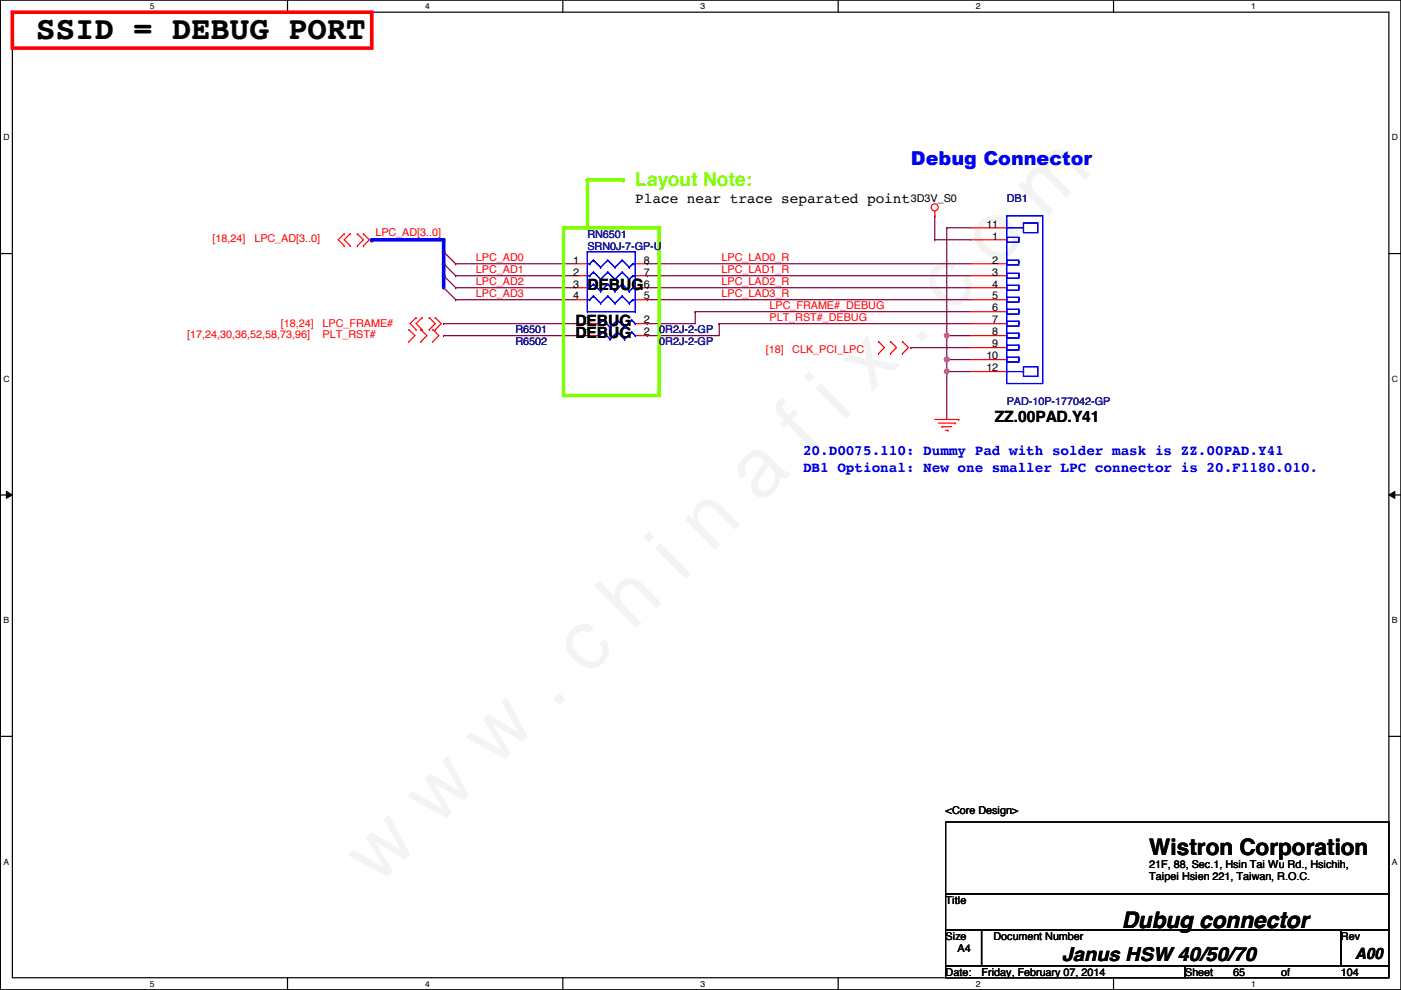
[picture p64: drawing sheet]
<svg xmlns="http://www.w3.org/2000/svg" width="297mm" height="210mm" viewBox="0 0 297 210" stroke-linecap="round" stroke-linejoin="round" font-family="sans-serif">
<defs><g id="words">
<text font-size="17.6" fill="#f0f" x="80.1" y="188" transform="rotate(-45 80.1 188)">w w w . c h i n a f i x . c o m</text>
<text font-size="6.9" x="7.7" y="8.3">SSID = DEBUG PORT</text>
<g font-size="4.8">
<text x="243.7" y="181.3">Wistron Corporation</text>
<text x="237.8" y="196.8">Dubug connector</text>
</g>
<text font-size="4.1" fill="#00f" x="193.1" y="35">Debug Connector</text>
<text font-size="4.1" fill="#80ff00" x="134.7" y="39.4">Layout Note:</text>
<text font-size="4.1" x="225.1" y="203.7">Janus HSW 40/50/70</text>
<g font-size="3.3">
<text x="124.5" y="61.6">DEBUG</text>
<text x="122" y="71.7">DEBUG</text>
<text x="122" y="69.2">DEBUG</text>
<text x="210.9" y="89.5">ZZ.00PAD.Y41</text>
<text x="287.4" y="203.2">A00</text>
</g>
<text font-size="3" x="134.7" y="43.1">Place near trace separated point</text>
<g font-size="3" fill="#00f">
<text x="170.3" y="96.6">20.D0075.110: Dummy Pad with solder mask is ZZ.00PAD.Y41</text>
<text x="170.3" y="100">DB1 Optional: New one smaller LPC connector is 20.F1180.010.</text>
</g>
<g font-size="2.3">
<text x="193.1" y="42.8">3D3V_S0</text>
<text x="209.1" y="48.3">11</text>
<text x="210.4" y="50.8">1</text>
<text x="121.5" y="55.9">1</text>
<text x="121.5" y="58.4">2</text>
<text x="136.5" y="58.4">7</text>
<text x="136.5" y="55.9">8</text>
<text x="210.4" y="55.9">2</text>
<text x="210.4" y="58.4">3</text>
<text x="121.5" y="61">3</text>
<text x="121.5" y="63.5">4</text>
<text x="136.5" y="63.5">5</text>
<text x="136.5" y="61">6</text>
<text x="210.4" y="61">4</text>
<text x="210.4" y="63.5">5</text>
<text x="124" y="71.1">1</text>
<text x="124" y="68.6">1</text>
<text x="136.5" y="71.1">2</text>
<text x="136.5" y="68.6">2</text>
<text x="210.4" y="66">6</text>
<text x="210.4" y="68.6">7</text>
<text x="210.4" y="71.1">8</text>
<text x="209.1" y="76.2">10</text>
<text x="210.4" y="73.7">9</text>
<text x="209.1" y="78.7">12</text>
<text x="200.5" y="172.6">&lt;Core Design&gt;</text>
<text x="243.7" y="184">21F, 88, Sec.1, Hsin Tai Wu Rd., Hsichih,</text>
<text x="200.5" y="191.6">Title</text>
<text x="243.7" y="186.6">Taipei Hsien 221, Taiwan, R.O.C.</text>
<text x="200.5" y="199.2">Size</text>
<text x="203" y="201.8">A4</text>
<text x="210.6" y="199.2">Document Number</text>
<text x="284.3" y="199.2">Rev</text>
<text x="200.5" y="206.8">Date:</text>
<text x="208.1" y="206.8">Friday, February 07, 2014</text>
<text x="251.3" y="206.8">Sheet</text>
<text x="261.4" y="206.8">65</text>
<text x="271.6" y="206.8">of</text>
<text x="284.3" y="206.8">104</text>
</g>
<g font-size="2.3" fill="#000080">
<text x="213.4" y="42.8">DB1</text>
<text x="124.5" y="50.4">RN6501</text>
<text x="124.5" y="52.9">SRN0J-7-GP-U</text>
<text x="109.3" y="70.7">R6501</text>
<text x="139.8" y="70.7">0R2J-2-GP</text>
<text x="109.3" y="73.2">R6502</text>
<text x="139.8" y="73.2">0R2J-2-GP</text>
<text x="213.4" y="85.9">PAD-10P-177042-GP</text>
</g>
<g font-size="2.3" fill="#f00">
<text x="45" y="51.4">[18,24]</text>
<text x="53.9" y="51.4">LPC_AD[3..0]</text>
<text x="79.6" y="50.1">LPC_AD[3..0]</text>
<text x="100.9" y="55.4">LPC_AD0</text>
<text x="100.9" y="58">LPC_AD1</text>
<text x="153" y="58">LPC_LAD1_R</text>
<text x="153" y="55.4">LPC_LAD0_R</text>
<text x="100.9" y="63">LPC_AD3</text>
<text x="100.9" y="60.5">LPC_AD2</text>
<text x="153" y="63">LPC_LAD3_R</text>
<text x="153" y="60.5">LPC_LAD2_R</text>
<text x="163.1" y="65.6">LPC_FRAME#_DEBUG</text>
<text x="39.7" y="71.7">[17,24,30,36,52,58,73,96]</text>
<text x="59.5" y="69.4">[18,24]</text>
<text x="68.4" y="71.7">PLT_RST#</text>
<text x="68.4" y="69.4">LPC_FRAME#</text>
<text x="163.1" y="68.1">PLT_RST#_DEBUG</text>
<text x="162.4" y="74.8">[18]</text>
<text x="168" y="74.8">CLK_PCI_LPC</text>
</g>
<g font-size="1.8">
<text x="31.8" y="1.9">5</text>
<text x="90.1" y="1.9">4</text>
<text x="148.5" y="1.9">3</text>
<text x="206.9" y="1.9">2</text>
<text x="265.3" y="1.9">1</text>
<text x=".7" y="29.8">D</text>
<text x="295.1" y="29.8">D</text>
<text x=".7" y="80.9">C</text>
<text x="295.1" y="80.9">C</text>
<text x=".7" y="132.1">B</text>
<text x="295.1" y="132.1">B</text>
<text x=".7" y="183.3">A</text>
<text x="295.1" y="183.3">A</text>
<text x="31.8" y="209.2">5</text>
<text x="90.1" y="209.2">4</text>
<text x="148.5" y="209.2">3</text>
<text x="206.9" y="209.2">2</text>
<text x="265.3" y="209.2">1</text>
</g>
</g></defs>
<path d="M.1 0h296.9v209.8h-296.9zM2.6 2.6h291.9v204.7h-291.9z" fill="none" stroke="#000" stroke-width=".25"/>
<g fill="#fff">
<path d="M31.8 .3h1v2h-1z"/>
<path d="M31.8 207.6h1v1.9h-1z"/>
</g>
<path d="M61 0v2.6M61 207.3v2.5" fill="none" stroke="#000" stroke-width=".25"/>
<g fill="#fff">
<path d="M90.1 .3h1v2h-1z"/>
<path d="M90.1 207.6h1v1.9h-1z"/>
</g>
<path d="M119.3 0v2.6M119.3 207.3v2.5" fill="none" stroke="#000" stroke-width=".25"/>
<g fill="#fff">
<path d="M148.5 .3h1v2h-1z"/>
<path d="M148.5 207.6h1v1.9h-1z"/>
</g>
<path d="M177.7 0v2.6M177.7 207.3v2.5" fill="none" stroke="#000" stroke-width=".25"/>
<g fill="#fff">
<path d="M206.9 .3h1v2h-1z"/>
<path d="M206.9 207.6h1v1.9h-1z"/>
</g>
<path d="M236.1 0v2.6M236.1 207.3v2.5" fill="none" stroke="#000" stroke-width=".25"/>
<g fill="#fff">
<path d="M265.3 .3h.9v2h-.9z"/>
<path d="M265.3 207.6h.9v1.9h-.9z"/>
<path d="M.7 28.2h1.3v1.9h-1.3z"/>
<path d="M295.1 28.2h1.3v1.9h-1.3z"/>
<path d="M.7 79.3h1.3v2h-1.3z"/>
<path d="M295.1 79.3h1.3v2h-1.3z"/>
</g>
<path d="M.1 53.8h2.5M294.5 53.8h2.5" fill="none" stroke="#000" stroke-width=".25"/>
<g fill="#fff">
<path d="M.7 130.5h1.2v2h-1.2z"/>
<path d="M295.1 130.5h1.2v2h-1.2z"/>
</g>
<path d="M.1 104.9h2.5M294.5 104.9h2.5" fill="none" stroke="#000" stroke-width=".25"/>
<path d="M1.4 104.2l1.2 .7-1.2 .8zM294.5 104.9l1.2-.7v1.5z" fill="#000"/>
<path d="M1.4 104.2l1.2 .7-1.2 .8zM294.5 104.9l1.2-.7v1.5z" fill="none" stroke="#000" stroke-width=".21"/>
<g fill="#fff">
<path d="M.7 181.7h1.2v2h-1.2z"/>
<path d="M295.1 181.7h1.2v2h-1.2z"/>
</g>
<path d="M.1 156.1h2.5M294.5 156.1h2.5M200.5 174.3h94v15.2h-94zM200.5 189.5h94v7.6h-94zM200.5 197.1h7.6v7.7h-7.6zM208.1 197.1h76.2v7.7h-76.2zM284.3 197.1h10.2v7.7h-10.2zM200.5 204.8h50.8v2.5h-50.8zM251.3 204.8h43.2v2.5h-43.2z" fill="none" stroke="#000" stroke-width=".25"/>
<path d="M137.2 58.5h68.6M137.2 55.9h68.6M94.1 68.6h30.4M94.1 71.2h30.4M137.2 63.5h68.6M137.2 61h68.6M147.4 66.1h58.4M152.5 68.6h53.3" fill="none" stroke="#800040" stroke-width=".25"/>
<path d="M2.6 2.6h76.2v7.6h-76.2z" fill="none" stroke="#f00" stroke-width=".76"/>
<path d="M119.5 48.3h20.3v35.6h-20.3z" fill="none" stroke="#80ff00" stroke-width=".76"/>
<path d="M213.4 45.8h7.7v35.5h-7.7z" fill="none" stroke="#00f" stroke-width=".25"/>
<use href="#words"/>
</svg>
